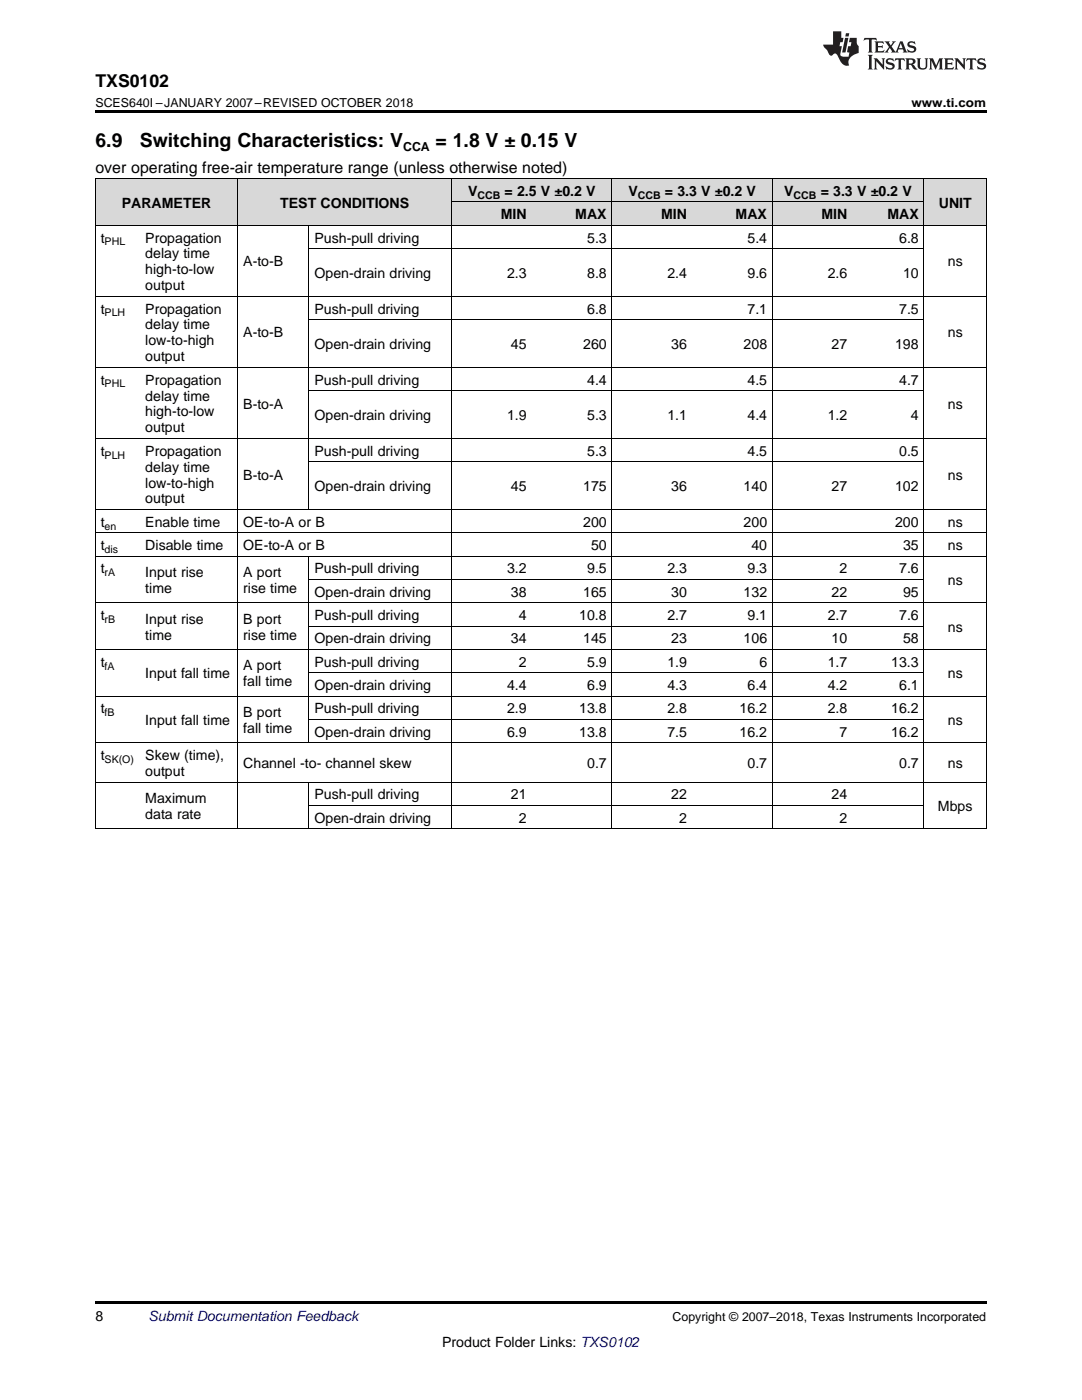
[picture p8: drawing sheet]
<svg xmlns="http://www.w3.org/2000/svg" width="216mm" height="279mm" viewBox="0 0 216 279" stroke-linecap="round" stroke-linejoin="round" font-family="sans-serif">
<defs><g id="words">
<g font-size="3.9">
<text x="19" y="29.3">6.9</text>
<text x="27.9" y="29.3">Switching Characteristics: V</text>
<text x="86.9" y="29.3">= 1.8 V ± 0.15 V</text>
</g>
<text font-size="3.5" x="19" y="17.3">TXS0102</text>
<text font-size="3.2" x="19" y="34.4">over operating free-air temperature range (unless otherwise noted)</text>
<g font-size="2.8">
<text x="24.3" y="41.4">PARAMETER</text>
<text x="55.9" y="41.4">TEST CONDITIONS</text>
<text x="93.4" y="39.1">V</text>
<text x="100.7" y="39.1">= 2.5 V ±0.2 V</text>
<text x="125.4" y="39.1">V</text>
<text x="132.7" y="39.1">= 3.3 V ±0.2 V</text>
<text x="156.5" y="39.1">V</text>
<text x="163.8" y="39.1">= 3.3</text>
<text x="171" y="39.1">V ±0.2 V</text>
<text x="187.3" y="41.4">UNIT</text>
<text x="99.9" y="43.7">MIN</text>
<text x="114.8" y="43.7">MAX</text>
<text x="131.9" y="43.7">MIN</text>
<text x="146.8" y="43.7">MAX</text>
<text x="163.9" y="43.7">MIN</text>
<text x="177.1" y="43.7">MAX</text>
<text x="20.1" y="48.4">t</text>
<text x="29" y="48.4">Propagation</text>
<text x="29" y="51.6">delay time</text>
<text x="48.5" y="53.2">A-to-B</text>
<text x="62.8" y="48.4">Push-pull driving</text>
<text x="117.2" y="48.4">5.3</text>
<text x="149.2" y="48.4">5.4</text>
<text x="179.4" y="48.4">6.8</text>
<text x="189.1" y="53.2">ns</text>
<text x="29" y="54.8">high-to-low</text>
<text x="29" y="57.9">output</text>
<text x="62.8" y="55.5">Open-drain driving</text>
<text x="101.2" y="55.5">2.3</text>
<text x="117.2" y="55.5">8.8</text>
<text x="133.2" y="55.5">2.4</text>
<text x="149.2" y="55.5">9.6</text>
<text x="165.2" y="55.5">2.6</text>
<text x="180.2" y="55.5">10</text>
<text x="20.1" y="62.6">t</text>
<text x="29" y="62.6">Propagation</text>
<text x="29" y="65.8">delay time</text>
<text x="62.8" y="62.6">Push-pull driving</text>
<text x="117.2" y="62.6">6.8</text>
<text x="149.2" y="62.6">7.1</text>
<text x="179.4" y="62.6">7.5</text>
<text x="29" y="68.9">low-to-high</text>
<text x="48.5" y="67.3">A-to-B</text>
<text x="62.8" y="69.7">Open-drain driving</text>
<text x="102" y="69.7">45</text>
<text x="116.4" y="69.7">260</text>
<text x="133.9" y="69.7">36</text>
<text x="148.4" y="69.7">208</text>
<text x="165.9" y="69.7">27</text>
<text x="178.6" y="69.7">198</text>
<text x="189.1" y="67.3">ns</text>
<text x="20.1" y="76.8">t</text>
<text x="29" y="72.1">output</text>
<text x="29" y="76.8">Propagation</text>
<text x="62.8" y="76.8">Push-pull driving</text>
<text x="117.2" y="76.8">4.4</text>
<text x="149.2" y="76.8">4.5</text>
<text x="179.4" y="76.8">4.7</text>
<text x="29" y="79.9">delay time</text>
<text x="29" y="83.1">high-to-low</text>
<text x="48.5" y="81.5">B-to-A</text>
<text x="62.8" y="83.9">Open-drain driving</text>
<text x="101.2" y="83.9">1.9</text>
<text x="117.2" y="83.9">5.3</text>
<text x="133.2" y="83.9">1.1</text>
<text x="149.2" y="83.9">4.4</text>
<text x="165.2" y="83.9">1.2</text>
<text x="181.8" y="83.9">4</text>
<text x="189.1" y="81.5">ns</text>
<text x="29" y="86.3">output</text>
<text x="20.1" y="90.9">t</text>
<text x="29" y="90.9">Propagation</text>
<text x="29" y="94.1">delay time</text>
<text x="48.5" y="95.7">B-to-A</text>
<text x="62.8" y="90.9">Push-pull driving</text>
<text x="117.2" y="90.9">5.3</text>
<text x="149.2" y="90.9">4.5</text>
<text x="179.4" y="90.9">0.5</text>
<text x="189.1" y="95.7">ns</text>
<text x="29" y="97.3">low-to-high</text>
<text x="29" y="100.5">output</text>
<text x="62.8" y="98">Open-drain driving</text>
<text x="102" y="98">45</text>
<text x="116.4" y="98">175</text>
<text x="133.9" y="98">36</text>
<text x="148.4" y="98">140</text>
<text x="165.9" y="98">27</text>
<text x="178.6" y="98">102</text>
<text x="20.1" y="105.1">t</text>
<text x="29" y="105.1">Enable time</text>
<text x="48.5" y="105.1">OE-to-A or B</text>
<text x="116.4" y="105.1">200</text>
<text x="148.4" y="105.1">200</text>
<text x="178.6" y="105.1">200</text>
<text x="189.1" y="105.1">ns</text>
<text x="20.1" y="109.8">t</text>
<text x="29" y="109.8">Disable time</text>
<text x="48.5" y="109.8">OE-to-A or B</text>
<text x="117.9" y="109.8">50</text>
<text x="149.9" y="109.8">40</text>
<text x="180.2" y="109.8">35</text>
<text x="189.1" y="109.8">ns</text>
<text x="20.1" y="114.4">t</text>
<text x="29" y="115.2">Input rise</text>
<text x="29" y="118.4">time</text>
<text x="48.5" y="115.2">A port</text>
<text x="48.5" y="118.4">rise time</text>
<text x="62.8" y="114.4">Push-pull driving</text>
<text x="62.8" y="119.1">Open-drain driving</text>
<text x="101.2" y="114.4">3.2</text>
<text x="102" y="119.1">38</text>
<text x="116.4" y="119.1">165</text>
<text x="117.2" y="114.4">9.5</text>
<text x="133.2" y="114.4">2.3</text>
<text x="133.9" y="119.1">30</text>
<text x="148.4" y="119.1">132</text>
<text x="149.2" y="114.4">9.3</text>
<text x="165.9" y="119.1">22</text>
<text x="167.5" y="114.4">2</text>
<text x="179.4" y="114.4">7.6</text>
<text x="180.2" y="119.1">95</text>
<text x="189.1" y="116.8">ns</text>
<text x="20.1" y="123.8">t</text>
<text x="29" y="124.5">Input rise</text>
<text x="48.5" y="124.5">B port</text>
<text x="62.8" y="123.8">Push-pull driving</text>
<text x="103.5" y="123.8">4</text>
<text x="115.6" y="123.8">10.8</text>
<text x="133.2" y="123.8">2.7</text>
<text x="149.2" y="123.8">9.1</text>
<text x="165.2" y="123.8">2.7</text>
<text x="179.4" y="123.8">7.6</text>
<text x="29" y="127.7">time</text>
<text x="48.5" y="127.7">rise time</text>
<text x="62.8" y="128.4">Open-drain driving</text>
<text x="102" y="128.4">34</text>
<text x="116.4" y="128.4">145</text>
<text x="133.9" y="128.4">23</text>
<text x="148.4" y="128.4">106</text>
<text x="165.9" y="128.4">10</text>
<text x="180.2" y="128.4">58</text>
<text x="189.1" y="126.1">ns</text>
<text x="20.1" y="133.1">t</text>
<text x="29" y="135.4">Input fall time</text>
<text x="48.5" y="133.8">A port</text>
<text x="48.5" y="137">fall time</text>
<text x="62.8" y="133.1">Push-pull driving</text>
<text x="62.8" y="137.7">Open-drain driving</text>
<text x="101.2" y="137.7">4.4</text>
<text x="103.5" y="133.1">2</text>
<text x="117.2" y="133.1">5.9</text>
<text x="117.2" y="137.7">6.9</text>
<text x="133.2" y="133.1">1.9</text>
<text x="133.2" y="137.7">4.3</text>
<text x="149.2" y="137.7">6.4</text>
<text x="151.5" y="133.1">6</text>
<text x="165.2" y="133.1">1.7</text>
<text x="165.2" y="137.7">4.2</text>
<text x="177.8" y="133.1">13.3</text>
<text x="179.4" y="137.7">6.1</text>
<text x="189.1" y="135.4">ns</text>
<text x="20.1" y="142.4">t</text>
<text x="48.5" y="143.1">B port</text>
<text x="62.8" y="142.4">Push-pull driving</text>
<text x="101.2" y="142.4">2.9</text>
<text x="115.6" y="142.4">13.8</text>
<text x="133.2" y="142.4">2.8</text>
<text x="147.6" y="142.4">16.2</text>
<text x="165.2" y="142.4">2.8</text>
<text x="177.8" y="142.4">16.2</text>
<text x="29" y="144.7">Input fall time</text>
<text x="48.5" y="146.3">fall time</text>
<text x="62.8" y="147">Open-drain driving</text>
<text x="101.2" y="147">6.9</text>
<text x="115.6" y="147">13.8</text>
<text x="133.2" y="147">7.5</text>
<text x="147.6" y="147">16.2</text>
<text x="167.5" y="147">7</text>
<text x="177.8" y="147">16.2</text>
<text x="189.1" y="144.7">ns</text>
<text x="20.1" y="151.7">t</text>
<text x="29" y="151.7">Skew (time),</text>
<text x="29" y="154.9">output</text>
<text x="48.5" y="153.3">Channel -to- channel skew</text>
<text x="117.2" y="153.3">0.7</text>
<text x="149.2" y="153.3">0.7</text>
<text x="179.4" y="153.3">0.7</text>
<text x="189.1" y="153.3">ns</text>
<text x="29" y="160.3">Maximum</text>
<text x="62.8" y="159.5">Push-pull driving</text>
<text x="102" y="159.5">21</text>
<text x="133.9" y="159.5">22</text>
<text x="165.9" y="159.5">24</text>
<text x="187.1" y="161.9">Mbps</text>
<text x="29" y="163.4">data rate</text>
<text x="62.8" y="164.2">Open-drain driving</text>
<text x="103.5" y="164.2">2</text>
<text x="135.5" y="164.2">2</text>
<text x="167.5" y="164.2">2</text>
<text x="19" y="263.6">8</text>
<text x="88.2" y="268.9">Product Folder Links: TXS0102</text>
</g>
<text font-size="2.8" fill="#0000c8" x="29.6" y="263.6">Submit Documentation Feedback</text>
<g font-size="2.5">
<text x="19" y="21.4">SCES640I –JANUARY 2007–REVISED OCTOBER 2018</text>
<text x="181.9" y="21.4">www.ti.com</text>
<text x="80.4" y="30.1">CCA</text>
<text x="134.2" y="263.6">Copyright © 2007–2018, Texas Instruments Incorporated</text>
</g>
<g font-size="2.1">
<text x="95.3" y="39.7">CCB</text>
<text x="127.3" y="39.7">CCB</text>
<text x="158.4" y="39.7">CCB</text>
<text x="20.9" y="49">PHL</text>
<text x="20.9" y="63.1">PLH</text>
<text x="20.9" y="77.3">PHL</text>
<text x="20.9" y="91.5">PLH</text>
<text x="20.9" y="105.7">en</text>
<text x="20.9" y="110.3">dis</text>
<text x="20.9" y="115">rA</text>
<text x="20.9" y="124.3">rB</text>
<text x="20.9" y="133.6">fA</text>
<text x="20.9" y="142.9">fB</text>
<text x="20.9" y="152.3">SK(O)</text>
</g>
</g></defs>
<g fill="#d8d8d8">
<path d="M19 35.7h8.9v9.3h-8.9z"/>
<path d="M27.9 35.7h19.6v9.3h-19.6z"/>
<path d="M47.5 35.7h14.2v9.3h-14.2z"/>
<path d="M61.7 35.7h28.5v9.3h-28.5z"/>
<path d="M184.4 35.7h12.4v9.3h-12.4z"/>
<path d="M90.2 40.4h16v4.6h-16z"/>
<path d="M106.2 40.4h16v4.6h-16z"/>
<path d="M122.2 40.4h15.9v4.6h-15.9z"/>
<path d="M138.1 40.4h16.1v4.6h-16.1z"/>
<path d="M154.2 40.4h16v4.6h-16z"/>
<path d="M170.2 40.4h14.2v4.6h-14.2z"/>
<path d="M90.2 35.7h16v4.7h-16z"/>
<path d="M106.2 35.7h16v4.7h-16z"/>
<path d="M122.2 35.7h15.9v4.7h-15.9z"/>
<path d="M138.1 35.7h16.1v4.7h-16.1z"/>
<path d="M154.2 35.7h16v4.7h-16z"/>
<path d="M170.2 35.7h14.2v4.7h-14.2z"/>
</g>
<g fill="#000">
<path d="M19 22h177.8v.5h-177.8zM19 165.4l.2 .1zM47.4 165.4l.1 .1zM61.6 165.4l.1 .1zM90.1 165.4l.1 .1zM106 165.4l.2 .1zM122.1 165.4l.1 .1zM138 165.4l.1 .1zM154.1 165.4l.1 .1zM170.1 165.4l.1 .1zM184.3 165.4l.1 .1zM196.7 165.4l.1 .1z"/>
<path d="M19 259.7h177.8v.5h-177.8z"/>
</g>
<g fill="none" stroke="#000" stroke-width=".2">
<path d="M19 35.6l177.8 .1v129.8M19.1 35.7v129.8M47.4 35.7v129.8M90.1 35.7v129.8M122.1 35.7v129.8M154.1 35.7v129.8M184.3 35.7v129.8M19 59.1h177.8M19 45h177.8M61.6 45v56.7M61.7 49.6h122.7M90.2 40.3h94.2"/>
<path d="M19 73.3h177.8M61.7 78h122.7M61.7 63.8h122.7M19 87.5h177.8M61.7 92.2h122.7M19 111h177.8M19 106.3h177.8M19 101.7h177.8M61.6 111v37.3M61.7 115.7h122.7M19 138.9h177.8M19 129.6h177.8"/>
<path d="M19 120.3h177.8M61.7 134.3h122.7M61.7 125h122.7M19 156.1h177.8M19 148.3h177.8M61.6 156.1v9.4M61.7 143.6h122.7M19 165.4h177.8M61.7 160.7h122.7"/>
</g>
<g fill="#231f20">
<path d="M172.5 7.6l-.1 .5 .4-.2h.6v.1v2.1l-.2 .4h.9l-.2-.4v-2.1l.1-.1h.5l.5 .2-.2-.5zM174.5 8.3l.2 .3v1.5l-.2 .4h1.8l.2-.6a1.04 1.04 0 0 1-1.3 .2v-.7h.6l.3 .2v-.6l-.3 .2h-.6v-.6l.8-.1 .4 .3-.2-.5zM176.5 8.3l.9 1.1-.9 1.1h.8l-.2-.2 .4-.7 .5 .7-.2 .2h1.5l-.2-.2 .2-.4h.9l.1 .4-.2 .2h1l-.3-.3-.7-1.9h-.5l-.9 2-.8-1 .9-1h-.8l.1 .3-.4 .5-.3-.6 .1-.2zM179.7 8.6l.4 1h-.7zM181.3 8.4a.63 .63 0 0 0-.2 .7 .63 .63 0 0 0 .6 .4l.6 .2 .1 .2a.75 .75 0 0 1-.7 .4 .75 .75 0 0 1-.6-.5l.1 .7 .1-.1a1.11 1.11 0 0 0 1.5-.6 1.13 1.13 0 0 0-1.2-.8l-.1-.4a1.04 1.04 0 0 1 1.2 .2l-.2-.5-.2 .1-.4-.2zM173.2 10.9l.2 .4v2.2l-.2 .4h1l-.3-.4v-2.2l.3-.4zM174.3 11.6l.3 .4v1.5l-.3 .4h.8l-.2-.4v-1.3l1.5 1.7v-1.9l.2-.4h-.7l.2 .4v.9l-1.1-1.3zM177 11.8a.62 .62 0 0 0-.2 .7 .62 .62 0 0 0 .6 .4l.6 .1 .1 .3a.76 .76 0 0 1-.7 .3 .76 .76 0 0 1-.7-.4l.2 .7 .1-.1a1.11 1.11 0 0 0 1.5-.6 1.13 1.13 0 0 0-1.2-.8l-.1-.4a1.04 1.04 0 0 1 1.2 .2l-.2-.6-.2 .1-.5-.1zM178.7 11.6l-.2 .6a.61 .61 0 0 1 .8-.3v1.6l-.2 .4h.9l-.2-.4v-1.6a.63 .63 0 0 1 .7 .3l-.1-.6zM180.6 11.6l.3 .4v1.5l-.3 .4h1l-.2-.2-.1-.8 .6 .2a.76 .76 0 0 0 1.2 .7l-1-1a.58 .58 0 0 0 .6-.5 .58 .58 0 0 0-.5-.6zM181.4 11.9h.1a.45 .45 0 0 1 .5 .1 .45 .45 0 0 1 .1 .5l-.8 .2zM182.9 11.6l.2 .2a2.17 2.17 0 0 0 .3 1.9 .99 .99 0 0 0 1.6-.6v-1.1l.2-.4h-.7l.2 .2a1.92 1.92 0 0 1-.2 1.8 .6 .6 0 0 1-.9-.5v-1.1l.2-.4zM185.4 11.6l.2 .4v1.5l-.2 .4h.7l-.2-.4v-1.4l.8 1.8 .8-1.8v1.4l-.2 .4h.9l-.2-.4v-1.5l.2-.4h-.8l-.6 1.5-.6-1.5zM188.4 11.6l.2 .4v1.5l-.2 .4h1.8l.1-.6a1.04 1.04 0 0 1-1.2 .1v-.6h.5l.4 .2v-.6l-.4 .2h-.5v-.7h.8l.3 .3-.1-.6zM190.5 11.6l.2 .4v1.5l-.2 .4h.7l-.2-.4v-1.3l1.5 1.7v-1.9l.2-.4h-.7l.2 .4v.9l-1.1-1.3zM192.9 11.6l-.1 .6a.61 .61 0 0 1 .7-.3l.1 1.6-.3 .4h1l-.3-.4 .1-1.6a.63 .63 0 0 1 .7 .3l-.1-.6zM195.2 11.8a.62 .62 0 0 0-.2 .7 .62 .62 0 0 0 .6 .4l.6 .1 .1 .3a.76 .76 0 0 1-.7 .3 .76 .76 0 0 1-.6-.4l.1 .7 .1-.1a1.11 1.11 0 0 0 1.6-.6 1.13 1.13 0 0 0-1.3-.8l-.1-.4a1.04 1.04 0 0 1 1.2 .2l-.1-.6-.2 .1-.5-.1z"/>
<path d="M166.2 6.3v2.6h-1.9v.4l.8 .9a.91 .91 0 0 0 1 .8 .56 .56 0 0 1 .5-.3 .56 .56 0 0 1 .5 .3l.4 .8a1.53 1.53 0 0 0 1.9 1.2 1.54 1.54 0 0 1 1-2.1l.9-.3v-1.4a1.52 1.52 0 0 1-.4-1.6h-1.3l-.2 .8h.5l-.2 .8h-.5l-.1 1v.2l.4 .1-.2 .8a1.93 1.93 0 0 1-1.6-.3l.3-1.8h-.5l.2-.8h.4l.2-.8h-.4v-1.3zM168.6 7.6l-.6 2.9h.7l.6-2.9zM168.8 6.6l-.1 .7h.6l.2-.7z"/>
</g>
<use href="#words"/>
</svg>
